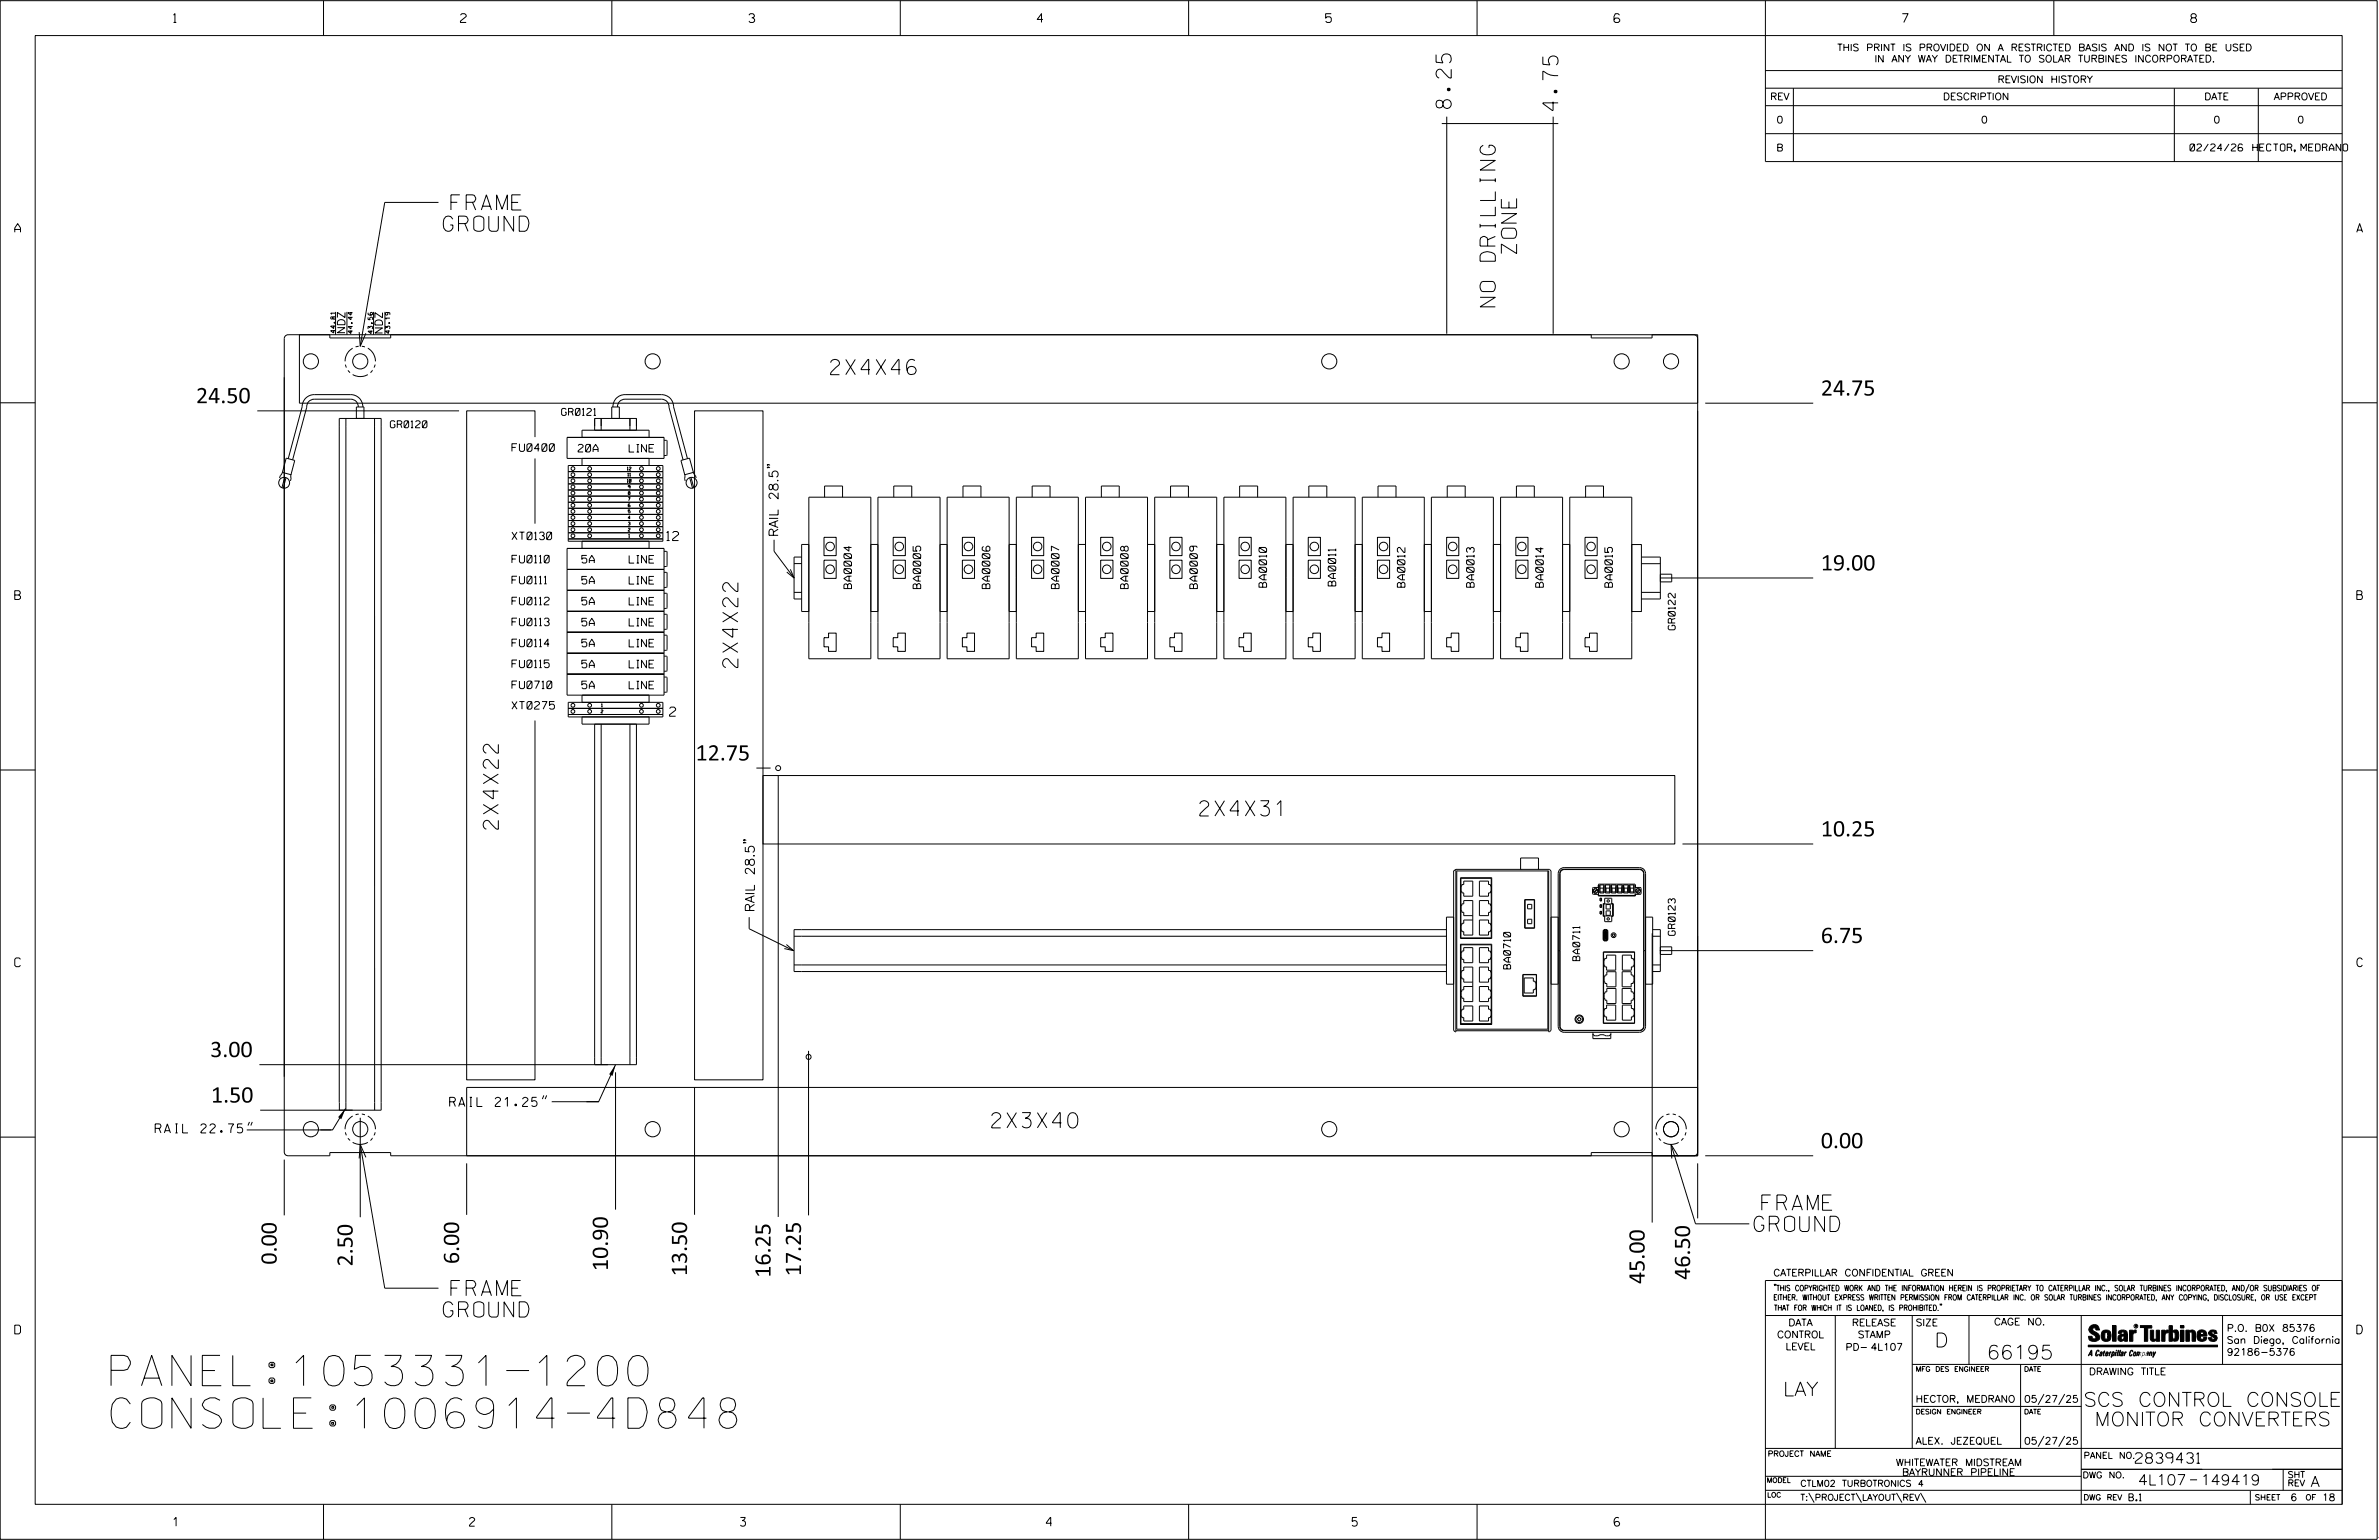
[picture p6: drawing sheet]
<svg xmlns="http://www.w3.org/2000/svg" width="864mm" height="559mm" viewBox="0 0 864 559" stroke-linecap="round" stroke-linejoin="round" font-family="sans-serif">
<defs><g id="words">
<g font-size="11">
<text x="40.3" y="502.8">PANEL:1053331-1200</text>
<text x="40.3" y="518.3">CONSOLE:1006914-4D848</text>
</g>
<g font-size="5.5">
<text x="526.8" y="39.4" transform="rotate(-90 526.8 39.4)">8.25</text>
<text x="565.6" y="40.1" transform="rotate(-90 565.6 40.1)">4.75</text>
<text x="163.7" y="76.2">FRAME</text>
<text x="160.9" y="83.9">GROUND</text>
<text x="550.5" y="92" transform="rotate(-90 550.5 92)">ZONE</text>
<text x="542.8" y="111.3" transform="rotate(-90 542.8 111.3)">NO DRILLING</text>
<text x="301.5" y="136">2X4X46</text>
<text x="661" y="143.5">24.75</text>
<text x="71.2" y="146.3">24.50</text>
<text x="661" y="207">19.00</text>
<text x="267.9" y="242.2" transform="rotate(-90 267.9 242.2)">2X4X22</text>
<text x="252.5" y="276">12.75</text>
<text x="435.5" y="296.1">2X4X31</text>
<text x="180.9" y="300.9" transform="rotate(-90 180.9 300.9)">2X4X22</text>
<text x="661" y="303.5">10.25</text>
<text x="661" y="342.2">6.75</text>
<text x="76.3" y="383.6">3.00</text>
<text x="76.6" y="400.1">1.50</text>
<text x="360" y="409.2">2X3X40</text>
<text x="661" y="416.6">0.00</text>
<text x="639.5" y="439.1">FRAME</text>
<text x="636.7" y="446.9">GROUND</text>
<text x="100.4" y="458.9" transform="rotate(-90 100.4 458.9)">0.00</text>
<text x="128" y="459.5" transform="rotate(-90 128 459.5)">2.50</text>
<text x="166.6" y="458.7" transform="rotate(-90 166.6 458.7)">6.00</text>
<text x="220.7" y="461.2" transform="rotate(-90 220.7 461.2)">10.90</text>
<text x="249.4" y="463.1" transform="rotate(-90 249.4 463.1)">13.50</text>
<text x="279.7" y="463.6" transform="rotate(-90 279.7 463.6)">16.25</text>
<text x="290.8" y="463.1" transform="rotate(-90 290.8 463.1)">17.25</text>
<text x="597" y="465.9" transform="rotate(-90 597 465.9)">45.00</text>
<text x="613.5" y="464.4" transform="rotate(-90 613.5 464.4)">46.50</text>
<text x="163.7" y="470.2">FRAME</text>
<text x="160.9" y="477.9">GROUND</text>
</g>
<g font-size="5.1">
<text x="702.3" y="488.8">D</text>
<text x="721.2" y="493.2">66195</text>
<text x="647.3" y="506.5">LAY</text>
<text x="756.3" y="510.3">SCS CONTROL CONSOLE</text>
<text x="760.3" y="517.4">MONITOR CONVERTERS</text>
</g>
<g font-size="3.8">
<text x="775.1" y="531">2839431</text>
<text x="776.1" y="538.9">4L107</text>
<text x="798.8" y="538.9">149419</text>
<text x="838.8" y="539.5">A</text>
</g>
<g font-size="3.3">
<text x="242" y="196.2">12</text>
<text x="282.5" y="194.9" transform="rotate(-90 282.5 194.9)">RAIL 28.5&quot;</text>
<text x="243.1" y="259.9">2</text>
<text x="273.9" y="331" transform="rotate(-90 273.9 331)">RAIL 28.5&quot;</text>
<text x="163.2" y="401.5">RAIL 21.25&quot;</text>
<text x="56.4" y="411.1">RAIL 22.75&quot;</text>
</g>
<g font-size="3.2">
<text x="63" y="8.2">1</text>
<text x="167.2" y="8.2">2</text>
<text x="271.8" y="8.2">3</text>
<text x="376.5" y="8.2">4</text>
<text x="481.2" y="8.2">5</text>
<text x="690.6" y="8.2">7</text>
<text x="795.3" y="8.2">8</text>
<text x="5.4" y="84.3">A</text>
<text x="855.5" y="84.3">A</text>
<text x="5.4" y="217.5">B</text>
<text x="855.6" y="217.5">B</text>
<text x="5.4" y="350.8">C</text>
<text x="855.6" y="350.8">C</text>
<text x="5.4" y="484">D</text>
<text x="855.6" y="484">D</text>
<text x="62.8" y="553.8">1</text>
<text x="170.4" y="553.8">2</text>
<text x="268.8" y="553.8">3</text>
<text x="379.8" y="553.8">4</text>
<text x="490.8" y="553.8">5</text>
<text x="585.9" y="553.8">6</text>
</g>
<g font-size="2.8">
<text x="125.2" y="121.3" transform="rotate(-90 125.2 121.3)">NDZ</text>
<text x="138.9" y="121.3" transform="rotate(-90 138.9 121.3)">NDZ</text>
<text x="185.9" y="163.8">FU0400</text>
<text x="209.9" y="164">20A</text>
<text x="228.4" y="164">LINE</text>
<text x="185.9" y="195.8">XT0130</text>
<text x="185.9" y="204.3">FU0110</text>
<text x="211.2" y="204.3">5A</text>
<text x="228.4" y="204.3">LINE</text>
<text x="185.9" y="211.9">FU0111</text>
<text x="211.2" y="211.9">5A</text>
<text x="228.4" y="211.9">LINE</text>
<text x="309.1" y="213.6" transform="rotate(-90 309.1 213.6)">BA0004</text>
<text x="334.2" y="213.6" transform="rotate(-90 334.2 213.6)">BA0005</text>
<text x="359.3" y="213.6" transform="rotate(-90 359.3 213.6)">BA0006</text>
<text x="384.4" y="213.6" transform="rotate(-90 384.4 213.6)">BA0007</text>
<text x="409.6" y="213.6" transform="rotate(-90 409.6 213.6)">BA0008</text>
<text x="434.7" y="213.6" transform="rotate(-90 434.7 213.6)">BA0009</text>
<text x="459.8" y="213.1" transform="rotate(-90 459.8 213.1)">BA0010</text>
<text x="484.9" y="212.6" transform="rotate(-90 484.9 212.6)">BA0011</text>
<text x="510" y="213.1" transform="rotate(-90 510 213.1)">BA0012</text>
<text x="535.1" y="213.1" transform="rotate(-90 535.1 213.1)">BA0013</text>
<text x="560.2" y="213.1" transform="rotate(-90 560.2 213.1)">BA0014</text>
<text x="585.3" y="213.1" transform="rotate(-90 585.3 213.1)">BA0015</text>
<text x="185.9" y="219.5">FU0112</text>
<text x="211.2" y="219.5">5A</text>
<text x="228.4" y="219.5">LINE</text>
<text x="185.9" y="227.1">FU0113</text>
<text x="211.2" y="227.1">5A</text>
<text x="228.4" y="227.1">LINE</text>
<text x="185.9" y="234.7">FU0114</text>
<text x="211.2" y="234.7">5A</text>
<text x="228.4" y="234.7">LINE</text>
<text x="185.9" y="242.3">FU0115</text>
<text x="211.2" y="242.3">5A</text>
<text x="228.4" y="242.3">LINE</text>
<text x="185.9" y="249.9">FU0710</text>
<text x="211.2" y="249.9">5A</text>
<text x="228.4" y="249.9">LINE</text>
<text x="185.9" y="257.3">XT0275</text>
</g>
<g font-size="2.5">
<text x="666.9" y="18.5">THIS PRINT IS PROVIDED ON A RESTRICTED BASIS AND IS NOT TO BE USED</text>
<text x="680.5" y="22.6">IN ANY WAY DETRIMENTAL TO SOLAR TURBINES INCORPORATED.</text>
<text x="725.1" y="30">REVISION HISTORY</text>
<text x="642.6" y="36.3">REV</text>
<text x="705.3" y="36.3">DESCRIPTION</text>
<text x="800.2" y="36.3">DATE</text>
<text x="825.4" y="36.3">APPROVED</text>
<text x="644.9" y="44.7">0</text>
<text x="719.1" y="44.7">0</text>
<text x="803.5" y="44.7">0</text>
<text x="834" y="44.7">0</text>
<text x="644.8" y="54.8">B</text>
<text x="795" y="54.8">02/24/26</text>
<text x="817.8" y="54.8">HECTOR, MEDRANO</text>
<text x="141.7" y="155.2">GR0120</text>
<text x="203.9" y="150.7">GR0121</text>
<text x="608.1" y="228.5" transform="rotate(-90 608.1 228.5)">GR0122</text>
<text x="608.1" y="339.4" transform="rotate(-90 608.1 339.4)">GR0123</text>
<text x="548.4" y="351.6" transform="rotate(-90 548.4 351.6)">BA0710</text>
<text x="573.5" y="348.6" transform="rotate(-90 573.5 348.6)">BA0711</text>
<text x="643.8" y="463">CATERPILLAR CONFIDENTIAL GREEN</text>
<text x="645.1" y="485.5">CONTROL</text>
<text x="649.2" y="481.1">DATA</text>
<text x="672.3" y="481.1">RELEASE</text>
<text x="674.4" y="485.5">STAMP</text>
<text x="695.4" y="481.1">SIZE</text>
<text x="723.8" y="480.8">CAGE NO.</text>
<text x="808.4" y="483.1">P.O. B0X 85376</text>
<text x="648.2" y="489.8">LEVEL</text>
<text x="669.9" y="490">PD- 4L107</text>
<text x="808.4" y="487.5">San Diego, California</text>
<text x="808.4" y="491.8">92186-5376</text>
<text x="758.3" y="498.9">DRAWING TITLE</text>
<text x="695.4" y="508.9">HECTOR, MEDRANO</text>
<text x="734.8" y="508.9">05/27/25</text>
<text x="695.4" y="524.1">ALEX. JEZEQUEL</text>
<text x="734.8" y="524.1">05/27/25</text>
<text x="688.2" y="531.9">WHITEWATER MIDSTREAM</text>
<text x="690.5" y="535.5">BAYRUNNER PIPELINE</text>
<text x="772.8" y="544.6">B.1</text>
<text x="831.4" y="544.6">6</text>
<text x="842.9" y="544.6">18</text>
</g>
<g font-size="2.3">
<text x="756.4" y="529.2">PANEL NO.</text>
<text x="653.5" y="539.4">CTLM02 TURBOTRONICS 4</text>
<text x="756" y="536.3">DWG NO.</text>
<text x="830.4" y="539.3">REV</text>
<text x="830.4" y="536.2">SHT</text>
<text x="653.5" y="544.5">T:\PROJECT\LAYOUT\REV\</text>
</g>
<g font-size="2">
<text x="643.8" y="468.4">&quot;THIS COPYRIGHTED WORK AND THE INFORMATION HEREIN IS PROPRIETARY TO CATERPILLAR INC., SOLAR TURBINES INCORPORATED, AND/OR SUBSIDIARIES OF</text>
<text x="643.8" y="471.8">EITHER. WITHOUT EXPRESS WRITTEN PERMISSION FROM CATERPILLAR INC. OR SOLAR TURBINES INCORPORATED, ANY COPYING, DISCLOSURE, OR USE EXCEPT</text>
<text x="644" y="475.6">THAT FOR WHICH IT IS LOANED, IS PROHIBITED.&quot;</text>
<text x="641.7" y="528.5">PROJECT NAME</text>
<text x="756.3" y="544.3">DWG REV</text>
<text x="818.5" y="544.3">SHEET</text>
<text x="836.9" y="544.3">OF</text>
</g>
<g font-size="1.8">
<text x="695.4" y="497.6">MFG DES ENGINEER</text>
<text x="734.8" y="497.6">DATE</text>
<text x="695.4" y="513.1">DESIGN ENGINEER</text>
<text x="734.8" y="513.1">DATE</text>
<text x="641.3" y="538">MODEL</text>
<text x="641.5" y="543.3">LOC</text>
</g>
<g font-size="1.7">
<text x="121.7" y="120.8" transform="rotate(-90 121.7 120.8)">44.81</text>
<text x="128" y="121" transform="rotate(-90 128 121)">44.44</text>
<text x="135.3" y="121" transform="rotate(-90 135.3 121)">43.56</text>
<text x="141.6" y="121" transform="rotate(-90 141.6 121)">43.19</text>
</g>
<g font-size="1.1">
<text x="227.7" y="170.6">12</text>
<text x="227.9" y="172.8">11</text>
<text x="227.7" y="175">10</text>
<text x="228" y="179.5">8</text>
<text x="228" y="177.2">9</text>
<text x="228" y="183.9">6</text>
<text x="228" y="181.7">7</text>
<text x="228" y="190.5">3</text>
<text x="228" y="188.3">4</text>
<text x="228" y="186.1">5</text>
<text x="228" y="192.8">2</text>
<text x="228.2" y="195">1</text>
<text x="218.3" y="256.5">1</text>
<text x="218.2" y="258.7">2</text>
</g>
<text font-size=".9" x="775.1" y="481.7">R</text>
</g></defs>
<g fill="none" stroke="#000" stroke-width=".36">
<path d="M.1 .2h862.8v558.4h-862.8zM12.8 12.9h837.4v533h-837.4zM117.4 .2v12.7M222.1 .2v12.7M326.8 .2v12.7M431.5 .2v12.7M536.2 .2v12.7M587.9 5.5l-.5-.5h-1l-.5 1v1.7l.5 .4h1l.6-.4v-.6l-.6-.5h-1l-.5 .5M640.9 .2v58.4h209.3M745.6 .2v12.7M640.9 25.6h209.3M640.9 32h209.3"/>
<path d="M640.9 38.3h209.3M651 32v26.6M789.3 32v26.6M819.8 32v26.6M523.4 44.8h42.3M525.2 42.3v78.8M563.8 42.3v78.8M640.9 48.5h209.3M159.2 73.4h-19.5l-8.9 52.2M121.8 113.2v8.3M125.9 113.2v8.3M135.6 113.2v8.3"/>
<path d="M139.7 113.2v8.3M103.6 121.9l1-.4h511.7v297.9h-474.5v-1.2h-22.1v1.2h-15.1a1.38 1.38 0 0 1-1.4-1.4v-295.1zM108.7 121.5v24.8h507.6M119.7 121.5v1.1h22.1v-1.1M125.4 132.3l.3 1.1M126.3 134.4l.8 .8M128 135.9l2.7 .8 1.6-.2 1.2-.6M128 126.4l-.9 .6-1.1 1.4-.6 1.3-.1 1.4M130.2 125.7l-1.1 .2M130.4 120.5l.4 5.1 2-4.7M131.3 125.7l1.2 .2M133.5 126.4l1.2 .8 .9 1.2 .6 1.5 .1 1.2"/>
<path d="M135.3 134.4l-.8 .8M136.2 132.3l-.4 1.1M577.6 121.5v1.1h22.1v-1.1M614.9 121.5a1.39 1.39 0 0 1 1.4 1.4M.1 146.2h12.7M93.4 149.1h73.3M125.6 151.8v251M129.4 151.8v-4.1h2.7v4.1M130.1 147.7a2.71 2.71 0 0 0-2.8-2.8h-13.2a2.72 2.72 0 0 0-2.8 2.9l-5.1 19.1M131.7 147.7a4.4 4.4 0 0 0-4.4-4.5h-13.2a4.4 4.4 0 0 0-4.4 4.4l-5.1 18.8M136 151.8v251M194.2 158.6v-9.5h-24.8v242.7h24.8v-130.4"/>
<path d="M205.8 158.7h35.3v7.6h-35.3zM215.9 156.1v-4.3h15.1v4.3M218.2 151.8v4.3M222.1 151.8v-4.1h2.7v4.1M222.5 147.7a4.3 4.3 0 0 1 4.4-4.5h13.2a4.3 4.3 0 0 1 4.4 4.4l5.1 18.8M224.2 147.7a2.71 2.71 0 0 1 2.7-2.8h13.2a2.72 2.72 0 0 1 2.8 2.9l5.1 19.1M228.7 151.8v4.3M235.6 158.7v-2.6h-24.3v2.6M241.1 159.8l1 .2v5l-.2 .3h-.8M252.1 149.1h24.9v242.7h-24.9zM619 146.3h39.2M850.2 146.2h12.7"/>
<path d="M102.6 171.2l-1.1 2.3M103.4 173.2l-1.1 3.8M103.8 173.3l-1 3.8M103.9 166.2l3.1 .9-1.4 5.2-3.1-.9zM105.7 172l-.3 2.5M194.2 166.4v23.6M206.3 168.9h34.3v27.5h-34.3zM206.3 177.8h34.3M206.3 175.6h34.3M206.3 173.4h34.3M206.3 171.1h34.3M211.3 166.3v2.6"/>
<path d="M235.6 166.3v2.6M247.2 167.1l3.1-.9 1.4 5.2-3.1 .9zM248.5 172l.2 2.5M250.4 173.3l1 3.8M250.8 173.2l1 3.8M251.6 171.2l.9 1.4 .2 .9M278.7 169.5v.3v-.3l.8 .3M278.7 168.6v.3v-.3l.8 .3M205.8 199h35.3v53.2h-35.3zM206.3 193.3h34.3M206.3 195.5h34.3M206.3 191.1h34.3"/>
<path d="M206.3 188.9h34.3M206.3 186.7h34.3M206.3 184.4h34.3M206.3 182.2h34.3M206.3 180h34.3M211.3 196.4v2.6M235.6 196.4v2.6M281 195.9v4.1l7.3 9.7M299.1 195h4.4v6.6h-4.4zM299.3 180.4v-4h6.6v4M324.2 195h4.4v6.6h-4.4zM324.4 180.4v-4h6.6v4"/>
<path d="M349.4 195h4.4v6.6h-4.4zM349.6 180.4v-4h6.5v4M374.5 195h4.4v6.6h-4.4zM374.7 180.4v-4h6.5v4M399.6 195h4.4v6.6h-4.4zM399.8 180.4v-4h6.5v4M424.7 195h4.4v6.6h-4.4zM424.9 180.4v-4h6.5v4M449.8 195h4.4v6.6h-4.4zM450 180.4v-4h6.5v4M474.9 195h4.4v6.6h-4.4zM475.1 180.4v-4h6.5v4"/>
<path d="M500 195h4.4v6.6h-4.4zM500.2 180.4v-4h6.6v4M525.1 195h4.5v6.6h-4.5zM525.4 180.4v-4h6.5v4M550.3 195h4.4v6.6h-4.4zM550.5 180.4v-4h6.5v4M575.4 195h4.4v6.6h-4.4zM575.6 180.4v-4h6.5v4M592.3 197.6h3.5v24.3h-3.5zM205.8 206.6h35.3M205.8 214.2h35.3M241.1 200.1h.8l.2 .2v5l-.2 .3h-.8"/>
<path d="M241.1 207.7l1 .2v5l-1 .2M241.1 215.3h.8l.2 .2v5l-.2 .3h-.8M286.9 206.6l1.4 3.1-2.7-2.1M288.3 214.9h2.7M288.3 204.5h2.7M291 202.1h-2.7v15.2h2.7M293.6 209.7v-29.3h22.5v29.3M299.1 203.3h4.4v6.6h-4.4zM318.7 209.7v-29.3h22.5v29.3M324.2 203.3h4.4v6.6h-4.4zM343.8 209.7v-29.3h22.5v29.3M349.4 203.3h4.4v6.6h-4.4z"/>
<path d="M368.9 209.7v-29.3h22.5v29.3M374.5 203.3h4.4v6.6h-4.4zM394.1 209.7v-29.3h22.5v29.3M399.6 203.3h4.4v6.6h-4.4zM419.2 209.7v-29.3h22.5v29.3M424.7 203.3h4.4v6.6h-4.4zM444.3 209.7v-29.3h22.5v29.3M449.8 203.3h4.4v6.6h-4.4zM469.4 209.7v-29.3h22.5v29.3M474.9 203.3h4.4v6.6h-4.4zM494.5 209.7v-29.3h22.5v29.3M500 203.3h4.4v6.6h-4.4z"/>
<path d="M519.6 209.7v-29.3h22.5v29.3M525.1 203.3h4.5v6.6h-4.5zM544.7 209.7v-29.3h22.5v29.3M550.3 203.3h4.4v6.6h-4.4zM569.8 209.7v-29.3h22.5v58.6h-22.5v-41.4h-2.6v41.4h-22.5v-41.4h-2.6v41.4h-22.5v-41.4h-2.6v41.4h-22.5v-41.4h-2.6v41.4h-22.5v-41.4h-2.6v41.4h-22.5v-41.4h-2.6v41.4h-22.5v-41.4h-2.6v41.4h-22.5v-41.4h-2.7v41.4h-22.5v-41.4h-2.6v41.4h-22.5v-41.4h-2.6v41.4h-22.5v-41.4h-2.6v41.4h-22.5v-41.4h-2.6v24.3h2.6M575.4 203.3h4.4v6.6h-4.4zM595.8 202.1h6.9v15.2h-6.9M595.8 214.9h6.9M595.8 204.5h6.9M602.7 209.7h55.5M602.7 208.4h4.1v2.7h-4.1M205.8 221.8h35.3"/>
<path d="M205.8 229.4h35.3M205.8 237h35.3M241.1 222.9l1 .2v5l-1 .3M241.1 230.5h.8l.2 .2v5l-.2 .3h-.8M241.1 238.1l1 .2v5l-1 .3M300.8 229.7h2.7v6.7h-2.7v-1.7h-1.7v-3.3h1.7zM316.1 221.9h2.6M325.9 229.7h2.7v6.7h-2.7v-1.7h-1.7v-3.3h1.7zM341.2 221.9h2.6M351 229.7h2.8v6.7h-2.8v-1.7h-1.6v-3.3h1.6zM366.3 221.9h2.6M376.1 229.7h2.8v6.7h-2.8v-1.7h-1.6v-3.3h1.6z"/>
<path d="M391.4 221.9h2.7M401.2 229.7h2.8v6.7h-2.8v-1.7h-1.6v-3.3h1.6zM416.6 221.9h2.6M426.3 229.7h2.8v6.7h-2.8v-1.7h-1.6v-3.3h1.6zM441.7 221.9h2.6M451.4 229.7h2.8v6.7h-2.8v-1.7h-1.6v-3.3h1.6zM466.8 221.9h2.6M476.6 229.7h2.7v6.7h-2.7v-1.7h-1.7v-3.3h1.7zM491.9 221.9h2.6M501.7 229.7h2.7v6.7h-2.7v-1.7h-1.7v-3.3h1.7zM517 221.9h2.6M526.8 229.7h2.8v6.7h-2.8v-1.7h-1.7v-3.3h1.7z"/>
<path d="M542.1 221.9h2.6M550.3 231.4h1.6v-1.7h2.8v6.7h-2.8v-1.7h-1.6zM567.2 221.9h2.6M577 229.7h2.8v6.7h-2.8v-1.7h-1.6v-3.3h1.6zM205.8 244.6h35.3M206.3 259.3h34.3M206.3 254.8h34.3v5.3h-34.3zM206.3 257h34.3M211.3 252.2v2.6M235.6 252.2v2.6M241.1 245.7h.8l.2 .2v5l-.2 .3h-.8M.1 279.4h12.7"/>
<path d="M211.3 260.1v2.6h24.3v-2.6M215.9 262.7v123.6M218.2 262.7v123.6M228.7 262.7v123.6M231 262.7v123.6h-136.8M274.6 278.7h5.1M850.2 279.4h12.7M277 281.4h331v24.8h-331zM282.5 281.5v160.1M270.1 305.6v.4v-.4l.8 .4M270.1 304.7v.3v-.3l.8 .3M527.7 316l.8-.5v58.9l-.8-.5z"/>
<path d="M528.5 315.5h34l.5 .5v57.9l-.5 .5h-.3v-58.4h-33.4v57.5h33.1v-57.5M530.2 318.5h11.3v22h-11.3zM530.3 318.7h11v21.6h-11zM552 315.5v-4.2h6.5v4.2M566.3 315.5l1.5-.7h27.4a2.17 2.17 0 0 1 2.2 2.2v55.4a2.23 2.23 0 0 1-2.2 2.2h-27.4a2.23 2.23 0 0 1-2.2-2.2v-55.4zM566.7 315.8l1-.4h27.5a1.57 1.57 0 0 1 1.6 1.5v55.6a1.51 1.51 0 0 1-1.6 1.5h-27.5a1.51 1.51 0 0 1-1.5-1.5v-55.6zM566.8 315.9l1-.4h27.4a1.45 1.45 0 0 1 1.5 1.5v55.4a1.51 1.51 0 0 1-1.5 1.5h-27.4a1.57 1.57 0 0 1-1.5-1.5v-55.4zM610.8 306.2h47.4M272 332.8v4.2l16 7.9M288.3 339.7h236.8M525.1 337.3h-236.8v15.2h236.8M527.7 332.8h-2.6v24.3h2.6"/>
<path d="M530.3 330.4h.3v.6h.8v1.2h3.2M530.3 321.5h.3v-.5h.8v-1.3h3.2v5.5h-3.2v-1.2h-.8v-.6h-.3M530.3 328.6h.3v-.6h.8v-1.2h3.2v12.5h-3.2v-1.2h-.8v-.6h-.3M534.6 333.8h-3.2v1.2h-.8v.6h-.3M541.3 335.6h-.2v-.6h-.8v-1.2h-3.3v5.5h3.3v-1.2h.8v-.6h.2M541.3 321.5h-.2v-.5h-.8v-1.3h-3.3v5.5h3.3v-1.2h.8v-.6h.2M541.3 328.6h-.2v-.6h-.8v-1.2h-3.3v5.4h3.3v-1.2h.8v-.6h.2M553.5 326.4h3.6v10.4h-3.6zM553.6 326.5h3.4v10.2h-3.4zM554.5 328.2h1.5v1.6h-1.5zM554.5 333.6h1.5v1.6h-1.5zM563 332.8h2.6"/>
<path d="M578.6 323.8l.1 .2M579 322.5l-.5 .4-.1 .6M579.4 322.5l.2 .1M579.6 322.6l.3 .2M579.6 322.6l-1.1 1.1M579.8 323.8l-.5 .3-.6-.1M579.9 322.8l-1.2 1.2M579.9 322.8l.1 .7M580.3 322h-1.8l-.4 .4 .2 2.1h2M580.3 320.8h13.2v4.2h-13.2zM580.3 321.1l-.1 .9M580.3 324.9h13.2"/>
<path d="M580.7 321.1h1.6M580.7 321.1v2.9M580.7 321.1l.1 1.2M580.7 324h1.6M580.8 323.6h1.3l.2 .4M580.8 322.3v1.3M580.8 323.6l-.1 .4M580.8 325.9h.6l-.1 1h-.5zM580.8 330.7h.5l.1 .9h-.6zM580.8 328.3h.5l.1 .9h-.6zM580.9 325.9v1M580.9 328.3v.9"/>
<path d="M580.9 330.7v.9M580.9 328.4h.4M580.9 326h.4M582 322.3v1.3M582.1 328h3.3l.1 4.4h-3.4zM582.1 337.5l.8-.2 .7 .4 .1 3a.88 .88 0 0 1-.9 .8 .88 .88 0 0 1-.9-.8zM582.2 338v2.7l.2 .5h.5M582.2 328v4.4M582.3 321.1v2.9M582.3 321.1l-.2 1.2h-1.3M582.5 332.4v2h2.5l.1-2M582.5 328l.1-2.1 2.5 .1v2"/>
<path d="M582.5 327.9h-.5v4.6h.5M582.6 338.1h.1M582.6 339h.1M582.6 339.2h.1M582.6 339.4h.1M582.6 339.6h.1M582.6 338.4l.1 .1M582.6 338.7h.1M582.6 338.9h.1M582.6 339.1h.1M582.6 339.7h.1M582.6 340h.1"/>
<path d="M582.6 337.9v2.9M582.7 337.5l-.5 .5M582.7 337.5l-.5 .5v2.7l.3 .4 .4 .1 .5-.5M582.7 339.3h-.1M582.7 338v2.7M582.7 338.2h-.1M582.7 338.3h-.1M582.7 338.5h-.1M582.7 338.7l-.1 .1M582.7 339.5h-.1M582.7 339.8h-.1M582.7 337.9h-.1"/>
<path d="M582.8 321.1v.5M582.8 337.9l-.1 .1M582.8 324h1.7M582.8 321.1v2.9M582.8 337.9h.1M582.8 321.1h1.7M582.8 321.6v2.2M582.8 323.8v.2M582.8 321.6l.1 .7h1.4M582.9 337.9h.1M582.9 337.9v.1M582.9 337.5l.5 .5"/>
<path d="M582.9 337.5l.5 .5v2.7l-.5 .5M582.9 337.5h-.2M582.9 339.7h.1M582.9 339.3h.1M582.9 338.2h.1M582.9 338.5h.1M582.9 338.7h.1M582.9 338.9h.1M582.9 339.1h.1M582.9 339.5h.1M582.9 340h.1M582.9 338h-.2"/>
<path d="M582.9 338.1h.1M582.9 338.3h.1M582.9 339h.1M582.9 339.2h.1M582.9 339.4h.1M582.9 339.6h.1M582.9 339.8h.1M582.9 338v2.7M583 337.9v2.9M583 322.3v1.3M583 337.5h.1M583 328.2h1.6v1.6h-1.6z"/>
<path d="M583 330.5h1.6v1.6h-1.6zM583.4 338v2.7M584.2 322.3v1.3M584.3 323.6l.2 .4M584.3 323.6l-1.5 .2M584.4 321.1l-.1 1.2M584.5 321.1v2.9M584.9 324h1.8M585 321.1v.5M585 321.6l.1 .7h1.4l.1-.7M585 323.8l-.1 .2M585 323.8h1.6"/>
<path d="M585 321.6v2.2M585.1 327.9h.5v4.6h-.5M585.2 322.3v1.3M586.4 322.3v1.3M586.6 323.8l.1 .2M586.6 321.6v2.2M586.7 321.1h-1.8v2.9M586.7 321.1v2.9M586.7 321.1l-.1 .5M587.2 321.1l.1 1.2h1.4l.1-.7M587.2 321.1h1.7M587.2 321.1v2.9"/>
<path d="M587.2 324h1.7M587.4 322.3v1.3M588.6 322.3v1.3M588.8 323.8l-1.5-.2-.1 .4M588.8 321.6v2.2M588.8 323.8l.1 .2M588.9 321.1l-.1 .5M588.9 321.1v2.9M589.4 321.1v2.9M589.4 324h1.7M589.4 321.1h1.7M589.4 321.1v.5"/>
<path d="M589.4 323.8v.2M589.4 321.6v2.2M589.4 323.8l1.5-.2 .2 .4M589.6 322.3v1.3M590.8 322.3v1.3M591.1 321.1v2.9M591.1 321.1l-.2 1.2h-1.4l-.1-.7M591.6 324h1.5M591.6 324v-2.9h1.5v2.9M591.6 321.6l.1 .7h1.4M591.8 322.3v1.3M593.1 323.6h-1.4l-.1 .4"/>
<path d="M593.1 322.3v1.3M593.1 323.6v.4M593.1 321.1v1.2M593.5 322h1.8l.4 .4-.2 2.1h-2M593.5 321.1l.2 .9M593.7 324.5v.6h-13.5v-.6M594.1 323.8l.1 .2M594.4 322.5l-.5 .4v.6M594.9 322.5l.2 .1M595.1 322.6l.2 .2M595.1 322.6l-1.1 1.1M595.2 323.8l-.5 .3-.5-.1"/>
<path d="M595.3 322.8l-1.1 1.2M595.3 322.8l.2 .7M597.4 332.8h2.5v24.3h-2.5M599.8 338.7v104.9M599.9 337.3h2.8v15.2h-2.8M599.9 339.7h2.8M285.5 342.7l2.5 2.2-3.3-.7M288.3 350.1h236.8M530.2 342.6h11.3v29.1h-11.3zM530.3 354.6h.3v.6h.8v1.2h3.2M530.3 342.8h11v28.7h-11zM530.3 345.7h.3v-.6h.8v-1.2h3.2v5.4h-3.2v-1.2h-.8v-.6h-.3"/>
<path d="M530.3 352.7h.3v-.6h.8v-1.2h3.2v12.5h-3.2v-1.2h-.8v-.6h-.3M534.6 358h-3.2v1.2h-.8v.6h-.3M541.3 359.8h-.2v-.6h-.8v-1.2h-3.3v5.4h3.3v-1.2h.8v-.6h.2M541.3 345.7h-.2v-.6h-.8v-1.2h-3.3v5.4h3.3v-1.2h.8v-.6h.2M541.3 352.7h-.2v-.6h-.8v-1.2h-3.3v5.5h3.3v-1.2h.8v-.6h.2M552.8 353.6h5v7.9h-5zM552.9 353.7h4.8v7.7h-4.8zM553.3 354.9h3.3v1.2h.7v.6h.3v1.8h-.3v.6h-.7v1.2h-3.3zM563 357.1h2.6M565.6 344.9h.7M582 345.4h11.4v25.9h-11.4zM582.6 340.5h.1"/>
<path d="M582.6 340.2h.1M582.6 340.4h.1M582.6 340.8h.1M582.7 340.7l.1 .1M582.7 340.7h.2M582.7 340l-.1 .1M582.7 340.3h-.1M582.7 340.6h-.1M582.8 340.8h.1M582.9 340.7v.1M582.9 340.2h.1M582.9 340.4h.1"/>
<path d="M582.9 340.6h.1M582.9 340.5h.1M582.9 340.3h.1M583 340.8h-.1M583.2 346.6h3.3v5.4h-3.3v-1.2h-.7v-.6h-.3v-1.8h.3v-.6h.7zM583.3 352.6h3.3v5.5h-3.3v-1.2h-.7v-.6h-.3v-1.9h.3v-.6h.7zM583.3 358.7h3.3v5.4h-3.3v-1.2h-.7v-.6h-.3v-1.8h.3v-.6h.7zM583.4 340.7l-.5 .5M588.9 358.7h3.2v1.2h.7v.6h.4v1.8h-.4v.6h-.7v1.2h-3.2zM588.9 352.6h3.2v1.2h.7v.6h.4v1.9h-.4v.6h-.7v1.2h-3.2zM588.9 346.6h3.3v1.2h.7v.6h.3v1.8h-.3v.6h-.7v1.2h-3.3zM593.3 345.5h-11.2v25.7h11.2"/>
<path d="M596.7 344.9h.7M599.9 350.1h2.8M602.5 344.9h55.7M602.7 343.6h4.1v2.7h-4.1M528.5 374h33.7M530.3 366.8h.3v-.6h.8v-1.2h3.2v5.5h-3.2v-1.2h-.8v-.6h-.3M541.3 366.8h-.2v-.6h-.8v-1.2h-3.3v5.5h3.3v-1.2h.8v-.6h.2M572.6 369.6h.4v-.4h.5v.4h.4v.5h-.4v.4h-.5v-.4h-.4zM578.2 375.2v1.7h6.5v-1.7M583.2 364.7h3.3v5.5h-3.3v-1.2h-.7v-.6h-.3v-1.9h.3v-.6h.7zM584.8 374.6v.4a1.62 1.62 0 0 1-2.7 .5l-.8-.1a2.59 2.59 0 0 1-3-.1l-.1-.7M588.9 364.7h3.3v1.2h.7v.6h.3v1.9h-.3v.6h-.7v1.2h-3.3z"/>
<path d="M197.4 397.5l-.5 1.3M198.4 397.5l-.5 1.3M200.3 399.8h17M223.4 386.3l-6.1 13.5h-4.4M223.4 389.1v49.8M252.1 394.6v46.2M293.5 381.3v59.7M616.3 394.6h-446.9v24.8M.1 412.6h12.7M89.6 410h30.7M90.6 407.1l-.6 1.3M91.6 407.1l-.5 1.3"/>
<path d="M94.4 402.8h44v-251h-15.2v251M125.4 410.9l.3 1.1M125.4 402.2l-4.7 7.8h-4.4M126.3 413l.8 .8M128 414.5l2.4 .8 1.9-.3 1.2-.5M128 405l-1.2 .9-.8 1.1-.6 1.3-.1 1.5M130.2 404.2l-1.1 .3M130.8 415.3l8.9 52.1h19.5M130.8 405.6v36.1M131.3 404.2l1.2 .3M132.8 419.9l-2-4.6-.4 5.1M133.5 405l1.9 1.8 .8 1.7 .1 1.3"/>
<path d="M135.3 413l-.8 .8M136.2 410.9l-.4 1.1M577.6 419.4v-1.2h22.1v1.2M601.2 410.9l.4 1.1M602.2 413l.7 .8M603.8 414.5l2.4 .8 2.1-.3 1.1-.5M603.8 405l-1.1 .9-1 1.2-.6 2.7M606 404.2l-1.1 .3M606.6 415.3l8.9 28.8h19.5M607.2 404.2l1.1 .3M609.2 419.6l-2.6-4.3 .3 5.1M609.4 405l1 .7 1 1.2 .6 1.5 .1 1.4"/>
<path d="M611.1 413l-.8 .8M612 410.9l-.4 1.1M616.3 418a1.33 1.33 0 0 1-1.4 1.4M619 419.4h39.2M850.2 412.6h12.7M103.2 420.8v20.2M169.4 422.1v18.7M616.3 422.1v20M640.9 477.3h209.3M644.2 466.1l-.1 .4M644.7 466.1l-.2 .4M666.2 477.3v48.3"/>
<path d="M694.2 477.3v48.3M704.4 473.3l-.1 .4M704.8 473.3l-.1 .4M714.8 477.3v17.8M755.5 477.3v68.6M806.8 477.3v17.8M816.5 466l-1.4 3.1M850.2 464.6h-209.3v94M850.2 464.8v81.1M694.2 495.1h156M733.5 495.1v30.5M758.6 481.4a2.02 2.02 0 0 1 3.1-.1l.5 1.3h-1.3l-.2-.6-.4-.2-.6 .1-.1 .4 .4 .7a2.46 2.46 0 0 1 2.2 2.9 2.83 2.83 0 0 1-3.8 .3l-.3-1.3h1.3l.2 .7 .6 .3 .5-.2 .2-.5-.4-.6-1.9-1.2-.4-.9z"/>
<path d="M759.2 491.3h-.7l.7-1.2v1.9h.2l-.1-2.1-1.3 2.1 .5-.5h.7M761.3 490l.3-.2 .4 .3-.1 .3-.3-.4-.4 .3-.3 1.6h.4l.4-.5-.3 .6-.4 .1-.3-.4zM762.6 490.6l.5-.1-.1 1.4h-.9a.74 .74 0 0 1 .9-.8l-.3 .7-.5 .1 .2-.5 .6-.2v-.5l-.7 .2zM763 483.2a2.17 2.17 0 0 1 3.1 0l.3 1.4-.3 1.5a2.17 2.17 0 0 1-3.1 0l-.3-1.5zM763.6 490.5l.4-.4 .2 .6h-.3l-.3 .9 .2 .4-.3-.1zM764.1 483.7l.5-.4 .4 .3v2.2l-.4 .2-.5-.2zM764.6 491.1l.6 .2v-.7l-.4-.1-.4 .6-.1 .8h.6M764.6 491.1l-.1 .8h.4M764.6 482.6v.8M764.8 490.7l.4 .1v.3h-.6zM765 491.5l-.1 .4zM766 490.5l-.5 1.5z"/>
<path d="M766 490.8l.4-.3-.4 .4M766.9 481h1.3v5.7h-1.3zM767 490.8l.5 .1-.3 .8-.4 .2zM767.3 490.5h-.5l-.5 2M767.3 490.5a.8 .8 0 0 1 .2 1 .8 .8 0 0 1-.9 .4l-.1 .6M767.3 490.5l-.1 .2M768.1 490.5l-.4 1.5zM768.2 489.9h.3l-.1 .2h-.2zM769 489.9l-.5 2.1zM769.7 489.9l-.6 2.1zM770.1 491.4l.5-.3-.5 .8zM770.4 491.9h.1"/>
<path d="M770.6 491.1l.1-.4-.7 .2 .1-.3 .6-.1 .2 .3-.5 1.1M770.6 491.1a.74 .74 0 0 0-.8 .8h.6M771 484.8h-.7l-.3 .6 .4 .7 .5-.3 .1-2.4h-.8l-.1 .4h-1.2a1.71 1.71 0 0 1 1.8-1.3 1.71 1.71 0 0 1 1.6 1.4v2.8h-1.1l-.1-.6M771 484.2l-1.5 .1a1.41 1.41 0 0 0 0 2.4l.5 .1 1.1-.7M771.2 486.1h-.1M771.4 490.5l.1 .3 .4-.3-.9 1.5zM771.5 490.8h.1M773 482.7h1.2v.5l.5-.5 .7-.1v1h-.6l-.5 .4-.1 2.7h-1.2zM773.3 490.3l.6-.4 .4 .2-.1 .4-.3-.4a1.28 1.28 0 0 0-.5 1.8l.6-.4-.1 .4-.8 .1zM774.7 490.8l.5-.3a.88 .88 0 0 1 .2 .9 .88 .88 0 0 1-.7 .7l-.2-.2zM774.8 490.9h.5l-.3 1h-.3l-.2-.2zM775.2 490.5l-.1 .2"/>
<path d="M776.8 481h4.3v.9h-1.5v4.8h-1.3M776.8 490.6l-.8 .2v-.3l-.4 1.5 .8-1.3v1.3l.3-1.2M779.3 491.1h.4M779.6 490.5h.3l-.3 1.4M779.6 490.7h.2l-.1 .4M779.7 491.1l-.1 .4M779.7 491.1l-.4 .2M780.1 492l.4-1.5 .1 .3 .3-.3 .3 .2-.3 1.3v-1.3l-.7 1.3M780.6 482.7h1.2v2.7l.1 .4 .4 .3 .4-.7v-2.7h1.2l.1 4h-1.3v-.5l-1.1 .6-.7-.3-.3-.7zM781.6 492.5l1-2-.8 1.3-.2-1.3-.2 2M784.7 482.7h1.2v.5l.5-.5 .7-.1v1h-.5l-.6 .4-.1 2.7h-1.2zM787.4 481h1.2v2a1.4 1.4 0 0 1 2.2 .2l.1 1.4-.4 1.9-1.5 .1-.4-.5v-1l.5 .9 .5-.3v-2.1l-.5-.4-.5 .7v2.8h-1.2z"/>
<path d="M791.5 482.7h1.3v4h-1.3zM791.5 481h1.3v.9h-1.3zM793.5 482.7h1.3v.4l.7-.5 1.1 .2 .4 .6v3.3h-1.2l-.3-3.4-.7 .2v3.2h-1.3zM794.8 483.1h.1M797.7 483.2a1.92 1.92 0 0 1 2.4-.5 1.92 1.92 0 0 1 1 2.1h-2.3v.8l.6 .5 .5-.3v-.5h1.2a1.83 1.83 0 0 1-2.1 1.4 1.83 1.83 0 0 1-1.5-2.1zM798.8 484.2v.6M799.1 483.4h.6l.2 .8h-1.1zM804.6 482.9a1.84 1.84 0 0 0-2.9 .8 3.3 3.3 0 0 0 2.2 1.9l-.5 .5-.4-.3-.1-.4h-1.2l.1 .6a1.92 1.92 0 0 0 2.9 .4M804.9 483.8h-1.2l-.2-.6-.5 .1-.1 .3 .1 .3 1.8 .9M805.1 488.1h-47.1v.6h47.1M694.2 510.3h61.3M742 505.8l-2.2 3.9"/>
<path d="M749.5 505.8l-2.2 3.9M640.9 525.6h209.2M640.9 535.7h114.6M742 521.1l-2.2 3.8M749.5 521.1l-2.2 3.8M755.5 533.2h94.7M795 537h2.6M828.8 533.2v7.6M117.4 545.9v12.7M222.1 545.9v12.7M326.8 545.9v12.7M431.5 545.9v12.7"/>
<path d="M536.2 545.9v12.7M640.9 540.8h209.3M656.6 541.7l2 3.5M673.8 541.7l1.9 3.5M688.4 541.7l2 3.5M697.2 541.7l1.9 3.5M816.9 541v4.9M863.5 558h.1"/>
<circle cx="112.8" cy="131.1" r="2.76"/>
<circle cx="130.8" cy="131.1" r="2.75"/>
<circle cx="236.9" cy="131.1" r="2.75"/>
<circle cx="482.5" cy="131.1" r="2.75"/>
<circle cx="588.7" cy="131.1" r="2.75"/>
<circle cx="606.6" cy="131.1" r="2.76"/>
<circle cx="103.2" cy="175.2" r="1.98"/>
<circle cx="208" cy="174.5" r=".68"/>
<circle cx="208" cy="176.7" r=".68"/>
<circle cx="208" cy="178.9" r=".68"/>
<circle cx="208" cy="172.2" r=".68"/>
<circle cx="208" cy="170" r=".68"/>
<circle cx="214" cy="174.5" r=".69"/>
<circle cx="214" cy="176.7" r=".69"/>
<circle cx="214" cy="178.9" r=".69"/>
<circle cx="214" cy="172.2" r=".69"/>
<circle cx="214" cy="170" r=".69"/>
<circle cx="232.8" cy="174.5" r=".69"/>
<circle cx="232.8" cy="176.7" r=".69"/>
<circle cx="232.9" cy="178.9" r=".69"/>
<circle cx="232.9" cy="170" r=".69"/>
<circle cx="232.9" cy="172.2" r=".69"/>
<circle cx="238.9" cy="176.7" r=".68"/>
<circle cx="238.9" cy="174.5" r=".68"/>
<circle cx="239" cy="178.9" r=".68"/>
<circle cx="239" cy="172.2" r=".68"/>
<circle cx="239" cy="170" r=".68"/>
<circle cx="251.1" cy="175.2" r="1.98"/>
<circle cx="208" cy="192.2" r=".68"/>
<circle cx="208" cy="194.4" r=".68"/>
<circle cx="208" cy="187.8" r=".68"/>
<circle cx="208" cy="190" r=".68"/>
<circle cx="208" cy="181.1" r=".69"/>
<circle cx="208" cy="183.4" r=".69"/>
<circle cx="208" cy="185.6" r=".69"/>
<circle cx="214" cy="192.2" r=".69"/>
<circle cx="214" cy="194.4" r=".69"/>
<circle cx="214" cy="190" r=".69"/>
<circle cx="214" cy="187.8" r=".69"/>
<circle cx="214.1" cy="183.4" r=".69"/>
<circle cx="214.1" cy="181.1" r=".69"/>
<circle cx="214.1" cy="185.6" r=".7"/>
<circle cx="232.8" cy="192.2" r=".69"/>
<circle cx="232.9" cy="194.4" r=".69"/>
<circle cx="232.9" cy="190" r=".69"/>
<circle cx="232.9" cy="187.8" r=".69"/>
<circle cx="232.9" cy="183.4" r=".69"/>
<circle cx="232.9" cy="181.1" r=".69"/>
<circle cx="232.9" cy="185.6" r=".7"/>
<circle cx="238.9" cy="192.2" r=".68"/>
<circle cx="239" cy="194.4" r=".68"/>
<circle cx="239" cy="190" r=".68"/>
<circle cx="239" cy="187.8" r=".68"/>
<circle cx="239" cy="183.4" r=".69"/>
<circle cx="239" cy="181.1" r=".69"/>
<circle cx="239" cy="185.6" r=".69"/>
<circle cx="301.3" cy="198.3" r="1.56"/>
<circle cx="326.4" cy="198.3" r="1.56"/>
<circle cx="351.6" cy="198.3" r="1.56"/>
<circle cx="376.7" cy="198.3" r="1.55"/>
<circle cx="401.8" cy="198.3" r="1.55"/>
<circle cx="426.9" cy="198.3" r="1.55"/>
<circle cx="452" cy="198.3" r="1.56"/>
<circle cx="477.1" cy="198.3" r="1.56"/>
<circle cx="502.2" cy="198.3" r="1.56"/>
<circle cx="527.3" cy="198.3" r="1.56"/>
<circle cx="552.5" cy="198.3" r="1.56"/>
<circle cx="577.6" cy="198.3" r="1.55"/>
<circle cx="301.3" cy="206.6" r="1.57"/>
<circle cx="326.4" cy="206.6" r="1.57"/>
<circle cx="351.6" cy="206.6" r="1.57"/>
<circle cx="376.7" cy="206.6" r="1.56"/>
<circle cx="401.8" cy="206.6" r="1.56"/>
<circle cx="426.9" cy="206.6" r="1.56"/>
<circle cx="452" cy="206.6" r="1.56"/>
<circle cx="477.1" cy="206.6" r="1.57"/>
<circle cx="502.2" cy="206.6" r="1.57"/>
<circle cx="527.4" cy="206.6" r="1.57"/>
<circle cx="552.5" cy="206.6" r="1.57"/>
<circle cx="577.6" cy="206.6" r="1.56"/>
<circle cx="208" cy="255.9" r=".7"/>
<circle cx="208" cy="258.2" r=".7"/>
<circle cx="214" cy="255.9" r=".69"/>
<circle cx="214" cy="258.2" r=".69"/>
<circle cx="232.9" cy="255.9" r=".69"/>
<circle cx="232.9" cy="258.2" r=".69"/>
<circle cx="238.9" cy="255.9" r=".7"/>
<circle cx="238.9" cy="258.2" r=".7"/>
<circle cx="282.5" cy="278.7" r=".9"/>
<circle cx="579.2" cy="323.3" r=".84"/>
<circle cx="583.8" cy="333.4" r=".44"/>
<circle cx="583.8" cy="326.9" r=".43"/>
<circle cx="585.7" cy="339.4" r=".43"/>
<circle cx="585.8" cy="339.4" r=".88"/>
<circle cx="594.6" cy="323.3" r=".84"/>
<circle cx="573.3" cy="369.8" r="1.53"/>
<circle cx="573.3" cy="369.8" r="1.24"/>
<circle cx="293.5" cy="383.5" r=".91"/>
<circle cx="112.9" cy="409.7" r="2.76"/>
<circle cx="130.8" cy="409.7" r="2.76"/>
<circle cx="236.9" cy="409.7" r="2.76"/>
<circle cx="482.5" cy="409.7" r="2.76"/>
<circle cx="588.7" cy="409.7" r="2.76"/>
<circle cx="606.6" cy="409.7" r="2.75"/>
<circle cx="606.6" cy="409.7" r="2.76"/>
<circle cx="775.4" cy="481.2" r=".69"/>
</g>
<g fill="#000">
<path d="M223.4 386.3l-1 4.1-1.3-.6zM125.4 402.2l-1.5 3.9-1.2-.7zM768.1 490.5l-.4 1.5zM768.2 489.9h.3l-.1 .2h-.2zM769 489.9l-.5 2.1zM769.7 489.9l-.6 2.1zM791.5 481h1.3v.9h-1.3zM791.5 482.7h1.3v4h-1.3zM758 488.1h47.1v.6h-47.1z"/>
<path d="M759.2 489.9l-1.2 2.1 .5-.5h.7v.5h.2zM759.2 490.1v1.2h-.7z" fill-rule="evenodd"/>
<path d="M758.6 481.4a2.02 2.02 0 0 1 3.1-.1l.5 1.3h-1.3l-.2-.6-.4-.2-.6 .1-.1 .4 .4 .7a2.46 2.46 0 0 1 2.2 2.9 2.83 2.83 0 0 1-3.8 .3l-.3-1.3h1.3l.2 .7 .6 .3 .5-.2 .2-.5-.4-.6-1.9-1.2-.4-.9z" fill-rule="evenodd"/>
<path d="M761.3 490l.3-.2 .4 .3-.1 .3-.3-.4-.4 .3-.3 1.6h.4l.4-.5-.3 .6-.4 .1-.3-.4z" fill-rule="evenodd"/>
<path d="M762.6 490.6l.5-.1-.1 1.4h-.9a.74 .74 0 0 1 .9-.8l-.6 .3-.2 .5 .5-.1 .3-.6v-.5l-.7 .2z" fill-rule="evenodd"/>
<path d="M763.6 490.5l.4-.4 .2 .6h-.3l-.3 .9 .2 .4-.3-.1z" fill-rule="evenodd"/>
<path d="M764.8 490.5l.5 .3-.1 .5h-.6l.6-.2v-.3l-.4-.1-.3 1.2h.4l.3-.4-.6 .6-.3-.2v-.4z" fill-rule="evenodd"/>
<path d="M763 483.2a2.17 2.17 0 0 1 3.1 0l.3 1.4-.3 1.5a2.17 2.17 0 0 1-3.1 0l-.3-1.5zM764.1 483.7v2.1l.5 .2 .4-.2v-2.2l-.4-.3z" fill-rule="evenodd"/>
<path d="M766 490.5v.3l.4-.1-.4 .2-.5 1.1z" fill-rule="evenodd"/>
<path d="M766.8 490.5l-.5 2 .3-.6a.71 .71 0 0 0 .9-.5 .71 .71 0 0 0-.4-.9zM767 490.8l.5 .1-.3 .8-.4 .2z" fill-rule="evenodd"/>
<path d="M766.9 481h1.3v5.7h-1.3z" fill-rule="evenodd"/>
<path d="M770.1 490.6l.6-.1 .2 .3-.4 1.2-.5 .1-.2-.5 .3-.5h.5l-.7 .5v.3l.4-.1 .4-.9-.5-.2-.2 .2z" fill-rule="evenodd"/>
<path d="M769.4 482.8l-.5 1h1.2l.1-.4h.8v.8l-1.5 .1a1.41 1.41 0 0 0 0 2.4l.5 .1 1.1-.7 .1 .6h1.1v-2.8a1.79 1.79 0 0 0-2.4-1.2zM770.3 484.8h.7l-.1 1-.5 .3-.4-.7z" fill-rule="evenodd"/>
<path d="M771.4 490.5l.1 .3 .4-.3-.9 1.5z" fill-rule="evenodd"/>
<path d="M773 482.7h1.2v.5l.5-.5 .7-.1v1h-.6l-.5 .4-.1 2.7h-1.2z" fill-rule="evenodd"/>
<path d="M773.3 490.3l.6-.4 .4 .2-.1 .4-.3-.4a1.28 1.28 0 0 0-.5 1.8l.6-.4-.3 .5h-.6z" fill-rule="evenodd"/>
<path d="M774.7 490.8l-.2 1.1h.7a.96 .96 0 0 0 0-1.4zM774.8 490.9h.5l-.1 .6-.5 .4-.2-.2z" fill-rule="evenodd"/>
<path d="M776 490.5v.3l.4-.3 .2 .3 .7-.2-.3 1.4v-1.3l-.6 1.3v-1.3l-.8 1.3z" fill-rule="evenodd"/>
<path d="M776.8 481h4.3v.9h-1.5v4.8h-1.3v-4.8h-1.5z" fill-rule="evenodd"/>
<path d="M777.9 490.5l-.5 2 .3-.6a.71 .71 0 0 0 .9-.5 .71 .71 0 0 0-.4-.9zM778.1 490.8l.3-.1 .1 .4-.5 .8-.2-.5z" fill-rule="evenodd"/>
<path d="M779.3 490.6l.6-.1-.3 1.5-.7-.1a.67 .67 0 0 1 .8-.8l-.6 .3-.1 .5 .4-.1 .4-.9-.4-.2-.3 .2z" fill-rule="evenodd"/>
<path d="M780.5 490.5l.1 .3 .3-.3 .3 .2-.3 1.3v-1.3l-.8 1.3z" fill-rule="evenodd"/>
<path d="M780.6 482.7h1.2v2.7l.1 .4 .4 .3 .4-.7v-2.7h1.2l.1 4h-1.3v-.5l-1.1 .6-.7-.3-.3-.7z" fill-rule="evenodd"/>
<path d="M781.6 490.5l.2 1.3 .8-1.3-1.2 2z" fill-rule="evenodd"/>
<path d="M784.7 482.7h1.2v.5l.5-.5 .7-.1v1h-.5l-.6 .4-.1 2.7h-1.2z" fill-rule="evenodd"/>
<path d="M787.4 481h1.2v2a1.4 1.4 0 0 1 2.2 .2l.1 1.4-.4 1.9-1.5 .1-.4-.5v-1l.5 .9 .5-.3v-2.1l-.5-.4-.5 .7v2.8h-1.2z" fill-rule="evenodd"/>
<path d="M793.5 482.7h1.3v.4a1.29 1.29 0 0 1 2.2 .3v3.3h-1.2l-.3-3.4-.7 .2v3.2h-1.3z" fill-rule="evenodd"/>
<path d="M797.7 483.2a1.92 1.92 0 0 1 2.4-.5 1.92 1.92 0 0 1 1 2.1h-2.3v.8l.6 .5 .5-.3v-.5h1.2a1.83 1.83 0 0 1-2.1 1.4 1.83 1.83 0 0 1-1.5-2.1zM799.1 483.4l-.3 .8h1.1l-.2-.8z" fill-rule="evenodd"/>
<path d="M801.9 483.2a1.94 1.94 0 0 1 3 .1v.5h-1.2l-.2-.6-.5 .1-.1 .3 .1 .3 1.8 .9a1.2 1.2 0 0 1 .1 1.3 1.2 1.2 0 0 1-1.2 .7l-1.6-.4-.4-1h1.2l.1 .4 .4 .3 .5-.5a3.3 3.3 0 0 1-2.2-1.9z" fill-rule="evenodd"/>
<circle cx="761.4" cy="492" r=".07"/>
<circle cx="762.2" cy="485.1" r=".07"/>
<circle cx="769.3" cy="492" r=".07"/>
<circle cx="773.1" cy="486.7" r=".07"/>
<circle cx="791.5" cy="486.7" r=".07"/>
<circle cx="791.5" cy="481" r=".07"/>
<circle cx="794.8" cy="486.7" r=".07"/>
</g>
<use href="#words"/>
</svg>
